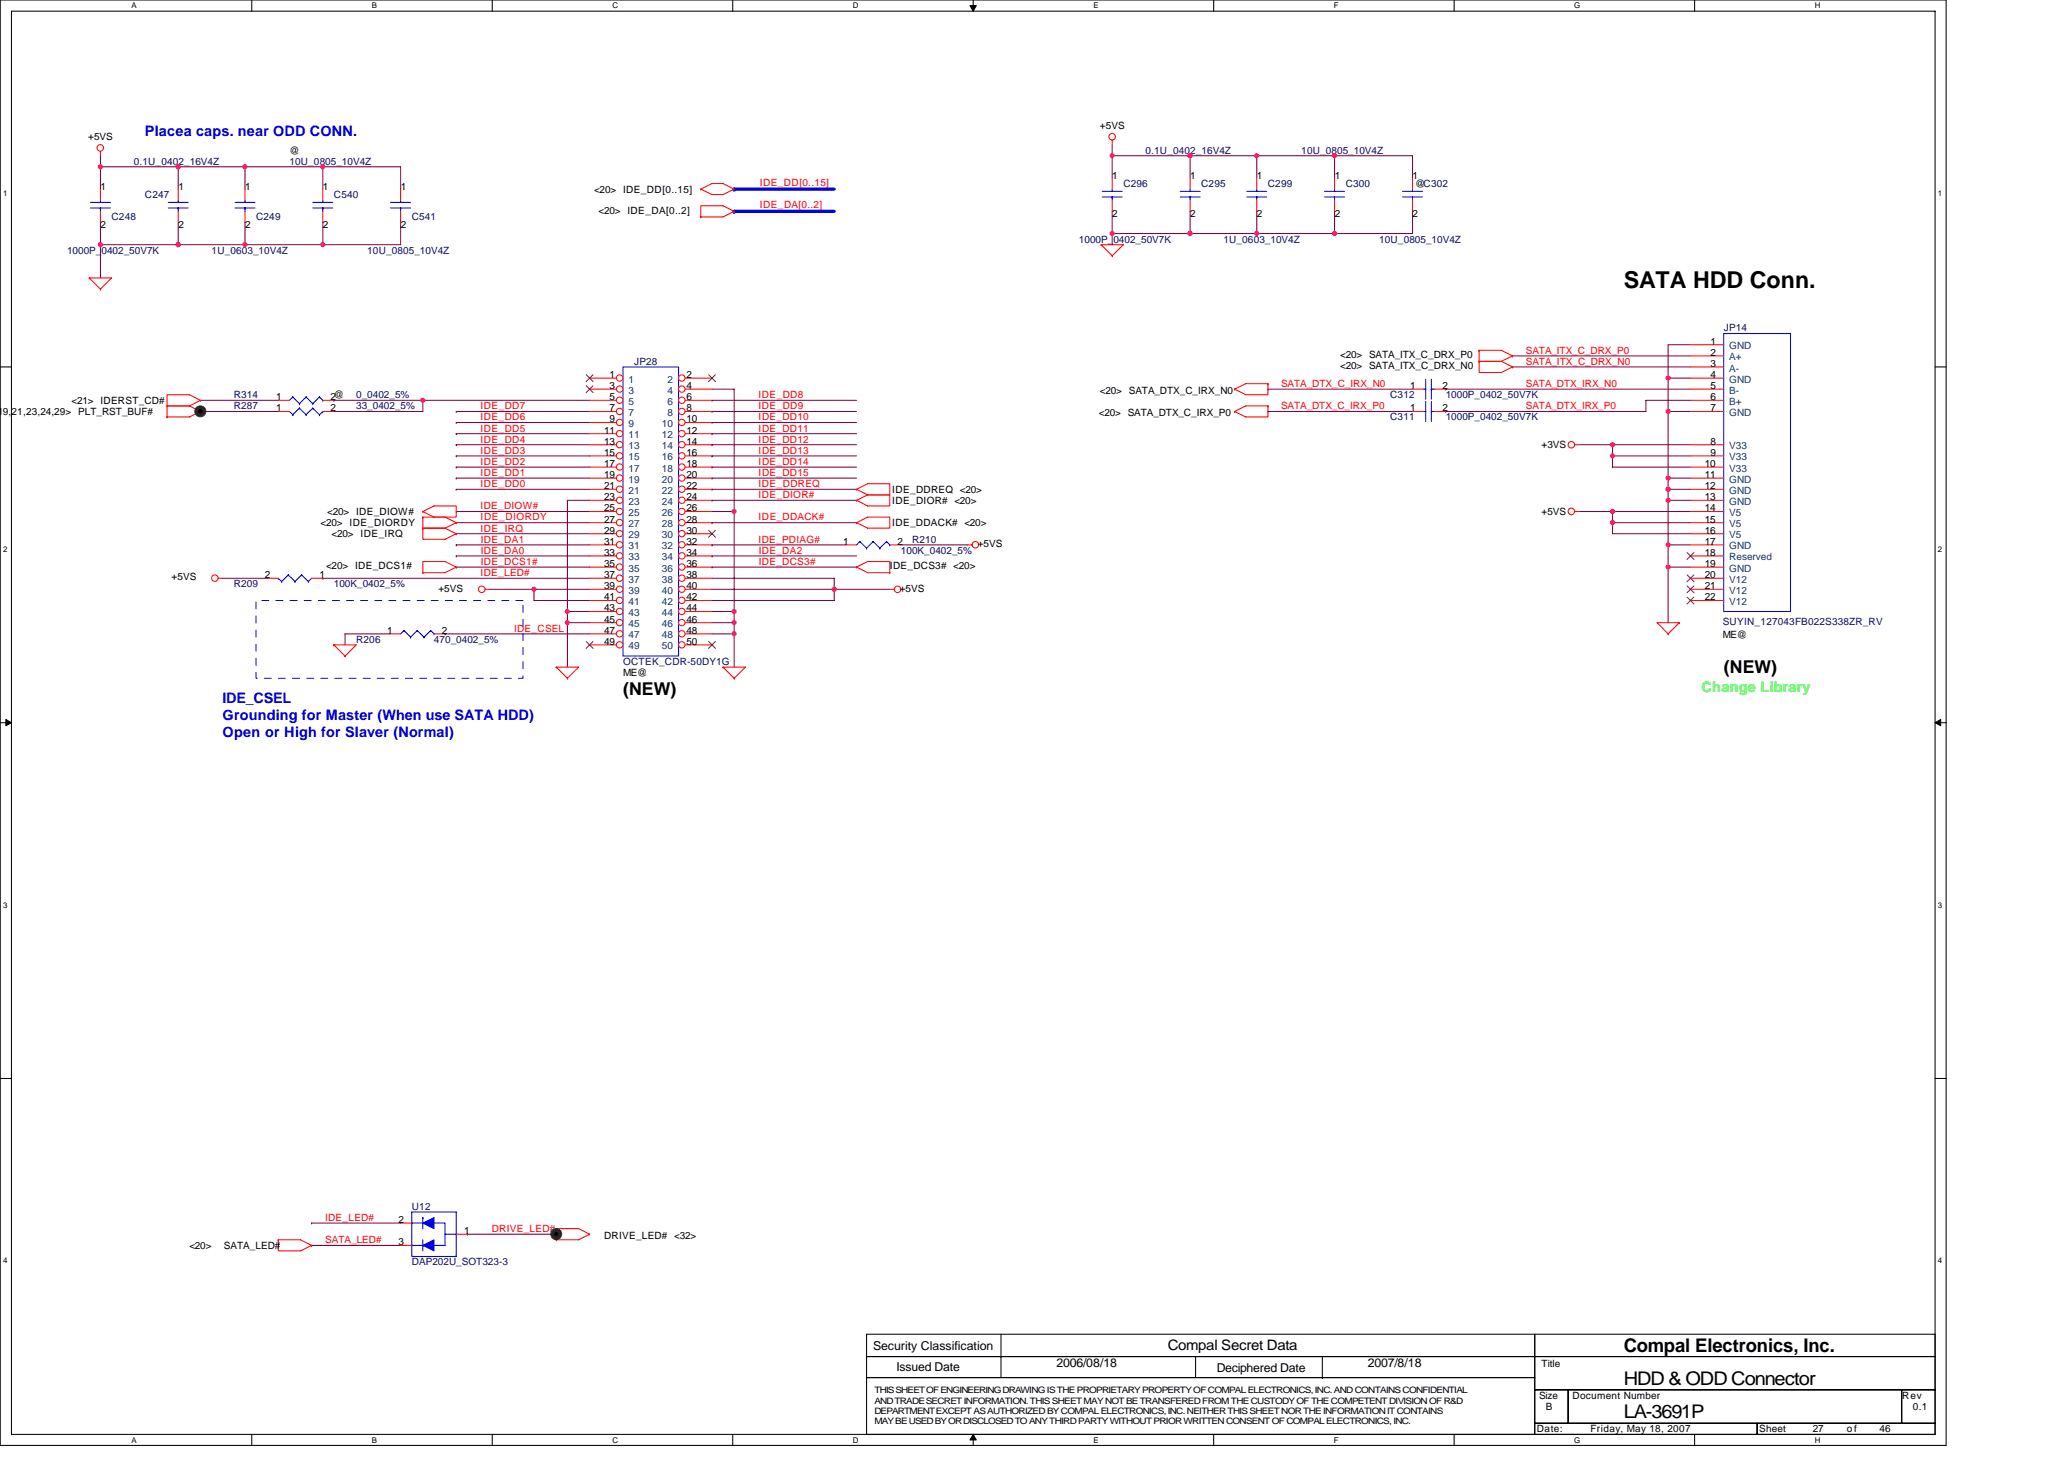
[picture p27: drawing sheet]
<svg xmlns="http://www.w3.org/2000/svg" width="297mm" height="210mm" viewBox="0 0 297 210" stroke-linecap="round" stroke-linejoin="round" font-family="sans-serif">
<defs><g id="words">
<text font-size="3.3" x="233.7" y="41.5">SATA HDD Conn.</text>
<g font-size="2.7">
<text x="233.7" y="194.5">Compal Electronics, Inc.</text>
<text x="233.7" y="199.3">HDD &amp; ODD Connector</text>
<text x="233.7" y="204.1">LA-3691P</text>
</g>
<g font-size="2.5">
<text x="89.7" y="100">(NEW)</text>
<text x="248.1" y="96.8">(NEW)</text>
</g>
<g font-size="2.1" fill="#00f">
<text x="20.8" y="19.5">Placea caps. near ODD CONN.</text>
<text x="32" y="101.2">IDE_CSEL</text>
<text x="32" y="103.6">Grounding for Master (When use SATA HDD)</text>
<text x="32" y="106.1">Open or High for Slaver (Normal)</text>
</g>
<text font-size="2.1" fill="#0f0" x="244.9" y="99.5">Change Library</text>
<text font-size="2.1" x="168.1" y="194.4">Compal Secret Data</text>
<g font-size="1.8">
<text x="125.7" y="194.2">Security Classification</text>
<text x="129" y="197.3">Issued Date</text>
<text x="152.1" y="196.8">2006/08/18</text>
<text x="175.1" y="197.4">Deciphered Date</text>
<text x="196.9" y="196.8">2007/8/18</text>
</g>
<g font-size="1.4">
<text x="12.7" y="20.2">+5VS</text>
<text x="41.7" y="22.1">@</text>
<text x="158.3" y="18.6">+5VS</text>
<text x="14.5" y="27.4">1</text>
<text x="25.7" y="27.4">1</text>
<text x="35.3" y="27.4">1</text>
<text x="46.5" y="27.4">1</text>
<text x="57.7" y="27.4">1</text>
<text x="85.5" y="27.7">&lt;20&gt; IDE_DD[0..15]</text>
<text x="160.1" y="25.8">1</text>
<text x="171.3" y="25.8">1</text>
<text x="180.9" y="25.8">1</text>
<text x="192.1" y="25.8">1</text>
<text x="203.3" y="25.8">1</text>
<text x="203.7" y="26.9">@C302</text>
<text x="14.5" y="32.8">2</text>
<text x="25.7" y="32.8">2</text>
<text x="35.3" y="32.8">2</text>
<text x="46.5" y="32.8">2</text>
<text x="57.7" y="32.8">2</text>
<text x="86.1" y="30.7">&lt;20&gt; IDE_DA[0..2]</text>
<text x="160.1" y="31.2">2</text>
<text x="171.3" y="31.2">2</text>
<text x="180.9" y="31.2">2</text>
<text x="192.1" y="31.2">2</text>
<text x="203.3" y="31.2">2</text>
<text x="192.9" y="51.5">&lt;20&gt; SATA_ITX_C_DRX_P0</text>
<text x="192.9" y="53.1">&lt;20&gt; SATA_ITX_C_DRX_N0</text>
<text x="246.1" y="49.6">1</text>
<text x="246.1" y="51.2">2</text>
<text x="246.1" y="52.8">3</text>
<text x="-.4" y="59.7">1</text>
<text x=".4" y="59.7">9,21,23,24,29&gt; PLT_RST_BUF#</text>
<text x="10.3" y="58.1">&lt;21&gt; IDERST_CD#</text>
<text x="39.7" y="59.2">1</text>
<text x="39.7" y="57.6">1</text>
<text x="47.6" y="59.2">2</text>
<text x="47.6" y="57.6">2@</text>
<text x="87.7" y="54.4">1</text>
<text x="87.7" y="56">3</text>
<text x="87.7" y="57.6">5</text>
<text x="87.7" y="59.2">7</text>
<text x="98.8" y="54.4">2</text>
<text x="98.8" y="56">4</text>
<text x="98.8" y="57.6">6</text>
<text x="98.8" y="59.2">8</text>
<text x="158.2" y="59.9">&lt;20&gt; SATA_DTX_C_IRX_P0</text>
<text x="158.3" y="56.7">&lt;20&gt; SATA_DTX_C_IRX_N0</text>
<text x="202.9" y="56">1</text>
<text x="202.9" y="59.2">1</text>
<text x="207.6" y="56">2</text>
<text x="207.6" y="59.2">2</text>
<text x="246.1" y="54.4">4</text>
<text x="246.1" y="56">5</text>
<text x="246.1" y="57.6">6</text>
<text x="246.1" y="59.2">7</text>
<text x="86.9" y="62.4">11</text>
<text x="86.9" y="64">13</text>
<text x="86.9" y="65.6">15</text>
<text x="87.7" y="60.8">9</text>
<text x="98.8" y="60.8">10</text>
<text x="98.8" y="62.4">12</text>
<text x="98.8" y="64">14</text>
<text x="98.8" y="65.6">16</text>
<text x="221.8" y="64.5">+3VS</text>
<text x="246.1" y="64">8</text>
<text x="246.1" y="65.6">9</text>
<text x="86.9" y="67.2">17</text>
<text x="86.9" y="68.8">19</text>
<text x="86.9" y="70.4">21</text>
<text x="86.9" y="72">23</text>
<text x="98.8" y="67.2">18</text>
<text x="98.8" y="68.8">20</text>
<text x="98.8" y="70.4">22</text>
<text x="98.8" y="72">24</text>
<text x="128.4" y="70.9">IDE_DDREQ &lt;20&gt;</text>
<text x="245.3" y="67.2">10</text>
<text x="245.3" y="68.8">11</text>
<text x="245.3" y="70.4">12</text>
<text x="245.3" y="72">13</text>
<text x="46.1" y="75.7">&lt;20&gt; IDE_DIORDY</text>
<text x="47.1" y="74.1">&lt;20&gt; IDE_DIOW#</text>
<text x="47.7" y="77.3">&lt;20&gt; IDE_IRQ</text>
<text x="86.9" y="73.6">25</text>
<text x="86.9" y="75.2">27</text>
<text x="86.9" y="76.8">29</text>
<text x="98.8" y="73.6">26</text>
<text x="98.8" y="75.2">28</text>
<text x="98.8" y="76.8">30</text>
<text x="128.4" y="75.7">IDE_DDACK# &lt;20&gt;</text>
<text x="128.4" y="72.5">IDE_DIOR# &lt;20&gt;</text>
<text x="221.8" y="74.1">+5VS</text>
<text x="245.3" y="73.6">14</text>
<text x="245.3" y="75.2">15</text>
<text x="245.3" y="76.8">16</text>
<text x="24.7" y="83.5">+5VS</text>
<text x="38.1" y="83.2">2</text>
<text x="46" y="83.2">1</text>
<text x="46.9" y="82">&lt;20&gt; IDE_DCS1#</text>
<text x="86.9" y="78.4">31</text>
<text x="86.9" y="80">33</text>
<text x="86.9" y="81.6">35</text>
<text x="86.9" y="83.2">37</text>
<text x="98.8" y="78.4">32</text>
<text x="98.8" y="80">34</text>
<text x="98.8" y="81.6">36</text>
<text x="98.8" y="83.2">38</text>
<text x="121.3" y="78.4">1</text>
<text x="128.1" y="82">IDE_DCS3# &lt;20&gt;</text>
<text x="129.2" y="78.4">2</text>
<text x="140.7" y="78.7">+5VS</text>
<text x="245.3" y="78.4">17</text>
<text x="245.3" y="80">18</text>
<text x="245.3" y="81.6">19</text>
<text x="245.3" y="83.2">20</text>
<text x="63.1" y="85.2">+5VS</text>
<text x="86.9" y="84.8">39</text>
<text x="86.9" y="86.4">41</text>
<text x="86.9" y="88">43</text>
<text x="86.9" y="89.6">45</text>
<text x="98.8" y="84.8">40</text>
<text x="98.8" y="86.4">42</text>
<text x="98.8" y="88">44</text>
<text x="98.8" y="89.6">46</text>
<text x="129.5" y="85.2">+5VS</text>
<text x="245.3" y="84.8">21</text>
<text x="245.3" y="86.4">22</text>
<text x="55.7" y="91.2">1</text>
<text x="63.6" y="91.2">2</text>
<text x="86.9" y="91.2">47</text>
<text x="86.9" y="92.8">49</text>
<text x="98.8" y="91.2">48</text>
<text x="98.8" y="92.8">50</text>
<text x="247.9" y="91.9">ME@</text>
<text x="89.7" y="97.3">ME@</text>
<text x="27.3" y="179.7">&lt;20&gt;</text>
<text x="32.2" y="179.7">SATA_LED#</text>
<text x="57.3" y="176">2</text>
<text x="57.3" y="179.2">3</text>
<text x="66.8" y="177.6">1</text>
<text x="86.9" y="178.3">DRIVE_LED# &lt;32&gt;</text>
<text x="221.8" y="196.7">Title</text>
<text x="221.5" y="201.3">Size</text>
<text x="222.5" y="202.9">B</text>
<text x="226.3" y="201.3">Document Number</text>
<text x="273.7" y="201.3">Rev</text>
<text x="275.3" y="202.9">0.1</text>
<text x="221.2" y="206.1">Date:</text>
<text x="228.9" y="206.1">Friday, May 18, 2007</text>
<text x="253.2" y="206.1">Sheet</text>
<text x="260.9" y="206.1">27</text>
<text x="265.8" y="206.1">of</text>
<text x="270.5" y="206.1">46</text>
</g>
<g font-size="1.4" fill="#000080">
<text x="19.3" y="23.7">0.1U_0402_16V4Z</text>
<text x="41.7" y="23.7">10U_0805_10V4Z</text>
<text x="164.9" y="22.1">0.1U_0402_16V4Z</text>
<text x="187.3" y="22.1">10U_0805_10V4Z</text>
<text x="20.8" y="28.5">C247</text>
<text x="48" y="28.5">C540</text>
<text x="161.7" y="26.9">C296</text>
<text x="172.9" y="26.9">C295</text>
<text x="182.5" y="26.9">C299</text>
<text x="193.7" y="26.9">C300</text>
<text x="16" y="31.7">C248</text>
<text x="36.8" y="31.7">C249</text>
<text x="59.3" y="31.7">C541</text>
<text x="155.3" y="34.9">1000P_0402_50V7K</text>
<text x="176.1" y="34.9">1U_0603_10V4Z</text>
<text x="198.5" y="34.9">10U_0805_10V4Z</text>
<text x="9.6" y="36.5">1000P_0402_50V7K</text>
<text x="30.5" y="36.5">1U_0603_10V4Z</text>
<text x="52.8" y="36.5">10U_0805_10V4Z</text>
<text x="248.1" y="47.7">JP14</text>
<text x="91.3" y="52.5">JP28</text>
<text x="33.7" y="58.9">R287</text>
<text x="33.7" y="57.3">R314</text>
<text x="51.3" y="58.9">33_0402_5%</text>
<text x="51.3" y="57.3">0_0402_5%</text>
<text x="200.1" y="57.3">C312</text>
<text x="208.1" y="57.3">1000P_0402_50V7K</text>
<text x="200.1" y="60.5">C311</text>
<text x="208.1" y="60.5">1000P_0402_50V7K</text>
<text x="129.7" y="79.7">100K_0402_5%</text>
<text x="131.3" y="78.1">R210</text>
<text x="33.7" y="84.5">R209</text>
<text x="48" y="84.5">100K_0402_5%</text>
<text x="247.9" y="90">SUYIN_127043FB022S338ZR_RV</text>
<text x="51.3" y="92.5">R206</text>
<text x="62.5" y="92.5">470_0402_5%</text>
<text x="89.7" y="95.7">OCTEK_CDR-50DY1G</text>
<text x="59.3" y="174.1">U12</text>
<text x="59.3" y="182.1">DAP202U_SOT323-3</text>
</g>
<g font-size="1.4" fill="#f00">
<text x="109.3" y="26.7">IDE_DD[0..15]</text>
<text x="109.3" y="29.9">IDE_DA[0..2]</text>
<text x="219.6" y="50.9">SATA_ITX_C_DRX_P0</text>
<text x="219.6" y="52.5">SATA_ITX_C_DRX_N0</text>
<text x="69.2" y="58.9">IDE_DD7</text>
<text x="109.2" y="57.3">IDE_DD8</text>
<text x="109.2" y="58.9">IDE_DD9</text>
<text x="184.4" y="55.7">SATA_DTX_C_IRX_N0</text>
<text x="184.4" y="58.9">SATA_DTX_C_IRX_P0</text>
<text x="219.6" y="55.7">SATA_DTX_IRX_N0</text>
<text x="219.6" y="58.9">SATA_DTX_IRX_P0</text>
<text x="69.2" y="65.3">IDE_DD3</text>
<text x="69.2" y="62.1">IDE_DD5</text>
<text x="69.2" y="63.7">IDE_DD4</text>
<text x="69.2" y="60.5">IDE_DD6</text>
<text x="109.2" y="65.3">IDE_DD13</text>
<text x="109.2" y="63.7">IDE_DD12</text>
<text x="109.2" y="62.1">IDE_DD11</text>
<text x="109.2" y="60.5">IDE_DD10</text>
<text x="69.2" y="70.1">IDE_DD0</text>
<text x="69.2" y="68.5">IDE_DD1</text>
<text x="69.2" y="66.9">IDE_DD2</text>
<text x="109.2" y="66.9">IDE_DD14</text>
<text x="109.2" y="71.7">IDE_DIOR#</text>
<text x="109.2" y="68.5">IDE_DD15</text>
<text x="109.2" y="70.1">IDE_DDREQ</text>
<text x="69.2" y="74.9">IDE_DIORDY</text>
<text x="69.2" y="76.5">IDE_IRQ</text>
<text x="69.2" y="73.3">IDE_DIOW#</text>
<text x="109.2" y="74.9">IDE_DDACK#</text>
<text x="69.2" y="82.9">IDE_LED#</text>
<text x="69.2" y="78.1">IDE_DA1</text>
<text x="69.2" y="79.7">IDE_DA0</text>
<text x="69.2" y="81.3">IDE_DCS1#</text>
<text x="109.2" y="78.1">IDE_PDIAG#</text>
<text x="109.2" y="79.7">IDE_DA2</text>
<text x="109.2" y="81.3">IDE_DCS3#</text>
<text x="74" y="90.9">IDE_CSEL</text>
<text x="46.8" y="178.9">SATA_LED#</text>
<text x="46.8" y="175.7">IDE_LED#</text>
<text x="70.8" y="177.3">DRIVE_LED#</text>
</g>
<g font-size="1.4" fill="#004080">
<text x="248.9" y="50.3">GND</text>
<text x="248.9" y="51.9">A+</text>
<text x="248.9" y="53.5">A-</text>
<text x="90.5" y="55.1">1</text>
<text x="90.5" y="56.7">3</text>
<text x="90.5" y="58.3">5</text>
<text x="90.5" y="59.9">7</text>
<text x="96.1" y="55.1">2</text>
<text x="96.1" y="56.7">4</text>
<text x="96.1" y="58.3">6</text>
<text x="96.1" y="59.9">8</text>
<text x="248.9" y="55.1">GND</text>
<text x="248.9" y="56.7">B-</text>
<text x="248.9" y="58.3">B+</text>
<text x="248.9" y="59.9">GND</text>
<text x="90.5" y="61.5">9</text>
<text x="90.5" y="63.1">11</text>
<text x="90.5" y="64.7">13</text>
<text x="95.2" y="61.5">10</text>
<text x="95.2" y="63.1">12</text>
<text x="95.2" y="64.7">14</text>
<text x="248.9" y="64.7">V33</text>
<text x="90.5" y="66.3">15</text>
<text x="90.5" y="67.9">17</text>
<text x="90.5" y="69.5">19</text>
<text x="90.5" y="71.1">21</text>
<text x="95.2" y="66.3">16</text>
<text x="95.2" y="67.9">18</text>
<text x="95.2" y="69.5">20</text>
<text x="95.2" y="71.1">22</text>
<text x="248.9" y="66.3">V33</text>
<text x="248.9" y="67.9">V33</text>
<text x="248.9" y="69.5">GND</text>
<text x="248.9" y="71.1">GND</text>
<text x="90.5" y="72.7">23</text>
<text x="90.5" y="74.3">25</text>
<text x="90.5" y="75.9">27</text>
<text x="90.5" y="77.5">29</text>
<text x="95.2" y="72.7">24</text>
<text x="95.2" y="74.3">26</text>
<text x="95.2" y="75.9">28</text>
<text x="95.2" y="77.5">30</text>
<text x="248.9" y="72.7">GND</text>
<text x="248.9" y="74.3">V5</text>
<text x="248.9" y="75.9">V5</text>
<text x="248.9" y="77.5">V5</text>
<text x="90.5" y="79.1">31</text>
<text x="90.5" y="80.7">33</text>
<text x="90.5" y="82.3">35</text>
<text x="90.5" y="83.9">37</text>
<text x="95.2" y="79.1">32</text>
<text x="95.2" y="80.7">34</text>
<text x="95.2" y="82.3">36</text>
<text x="95.2" y="83.9">38</text>
<text x="248.9" y="79.1">GND</text>
<text x="248.9" y="80.7">Reserved</text>
<text x="248.9" y="82.3">GND</text>
<text x="248.9" y="83.9">V12</text>
<text x="90.5" y="85.5">39</text>
<text x="90.5" y="87.1">41</text>
<text x="90.5" y="88.7">43</text>
<text x="95.2" y="85.5">40</text>
<text x="95.2" y="87.1">42</text>
<text x="95.2" y="88.7">44</text>
<text x="248.9" y="85.5">V12</text>
<text x="248.9" y="87.1">V12</text>
<text x="90.5" y="90.3">45</text>
<text x="90.5" y="91.9">47</text>
<text x="90.5" y="93.5">49</text>
<text x="95.2" y="90.3">46</text>
<text x="95.2" y="91.9">48</text>
<text x="95.2" y="93.5">50</text>
</g>
<g font-size="1.3">
<text x="125.8" y="200.5">THIS SHEET OF ENGINEERING DRAWING IS THE PROPRIETARY PROPERTY OF COMPAL ELECTRONICS, INC. AND CONTAINS CONFIDENTIAL</text>
<text x="125.8" y="202">AND TRADE SECRET INFORMATION. THIS SHEET MAY NOT BE TRANSFERED FROM THE CUSTODY OF THE COMPETENT DIVISION OF R&amp;D</text>
<text x="125.8" y="203.5">DEPARTMENT EXCEPT AS AUTHORIZED BY COMPAL ELECTRONICS, INC. NEITHER THIS SHEET NOR THE INFORMATION IT CONTAINS</text>
<text x="125.8" y="204.9">MAY BE USED BY OR DISCLOSED TO ANY THIRD PARTY WITHOUT PRIOR WRITTEN CONSENT OF COMPAL ELECTRONICS, INC.</text>
</g>
<g font-size="1.1">
<text x="18.9" y="1.2">A</text>
<text x="53.5" y="1.2">B</text>
<text x="88.1" y="1.2">C</text>
<text x="122.7" y="1.2">D</text>
<text x="157.3" y="1.2">E</text>
<text x="192" y="1.2">F</text>
<text x="226.6" y="1.2">G</text>
<text x="261.2" y="1.2">H</text>
<text x=".4" y="28.2">1</text>
<text x="278.9" y="28.2">1</text>
<text x=".4" y="79.4">2</text>
<text x="278.9" y="79.4">2</text>
<text x=".4" y="130.6">3</text>
<text x="278.9" y="130.6">3</text>
<text x=".4" y="181.8">4</text>
<text x="278.9" y="181.8">4</text>
<text x="18.9" y="207.6">A</text>
<text x="53.5" y="207.6">B</text>
<text x="88.1" y="207.6">C</text>
<text x="122.7" y="207.6">D</text>
<text x="157.3" y="207.6">E</text>
<text x="192" y="207.6">F</text>
<text x="226.6" y="207.6">G</text>
<text x="261.2" y="207.6">H</text>
</g>
</g></defs>
<path d="M0 0h280.1v208h-280.1zM1.6 1.6h276.9v204.8h-276.9z" fill="none" stroke="#000" stroke-width=".15"/>
<g fill="#fff">
<path d="M18.9 .2h.8v1.2h-.8z"/>
<path d="M18.9 206.6h.8v1.3h-.8z"/>
</g>
<path d="M36.2 0v1.6M36.2 206.4v1.6" fill="none" stroke="#000" stroke-width=".15"/>
<g fill="#fff">
<path d="M53.5 .2h.8v1.2h-.8z"/>
<path d="M53.5 206.6h.8v1.3h-.8z"/>
</g>
<path d="M70.8 0v1.6M70.8 206.4v1.6" fill="none" stroke="#000" stroke-width=".15"/>
<g fill="#fff">
<path d="M88.1 .2h.8v1.2h-.8z"/>
<path d="M88.1 206.6h.8v1.3h-.8z"/>
</g>
<path d="M105.4 0v1.6M105.4 206.4v1.6" fill="none" stroke="#000" stroke-width=".15"/>
<g fill="#fff">
<path d="M122.7 .2h.8v1.2h-.8z"/>
<path d="M122.7 206.6h.8v1.3h-.8z"/>
</g>
<path d="M140.1 0v1.6M140.1 206.4v1.6" fill="none" stroke="#000" stroke-width=".15"/>
<path d="M139.6 .8h.9l-.4 .8zM140.1 206.4l.4 .8h-.9z" fill="#000" stroke="#000" stroke-width=".14"/>
<g fill="#fff">
<path d="M157.3 .2h.8v1.2h-.8z"/>
<path d="M157.3 206.6h.8v1.3h-.8z"/>
</g>
<path d="M174.7 0v1.6M174.7 206.4v1.6" fill="none" stroke="#000" stroke-width=".15"/>
<g fill="#fff">
<path d="M192 .2h.6v1.2h-.6z"/>
<path d="M192 206.6h.6v1.3h-.6z"/>
</g>
<path d="M209.3 0v1.6M209.3 206.4v1.6" fill="none" stroke="#000" stroke-width=".15"/>
<g fill="#fff">
<path d="M226.6 .2h.8v1.2h-.8z"/>
<path d="M226.6 206.6h.8v1.3h-.8z"/>
</g>
<path d="M243.9 0v1.6M243.9 206.4v1.6" fill="none" stroke="#000" stroke-width=".15"/>
<g fill="#fff">
<path d="M261.2 .2h.8v1.2h-.8z"/>
<path d="M261.2 206.6h.8v1.3h-.8z"/>
<path d="M.4 27.2h.7v1.3h-.7z"/>
<path d="M278.9 27.2h.6v1.3h-.6z"/>
<path d="M.4 78.4h.7v1.3h-.7z"/>
<path d="M278.9 78.4h.6v1.3h-.6z"/>
</g>
<path d="M0 52.8h1.6M278.5 52.8h1.6" fill="none" stroke="#000" stroke-width=".15"/>
<g fill="#fff">
<path d="M.4 129.6h.7v1.3h-.7z"/>
<path d="M278.9 129.6h.6v1.3h-.6z"/>
</g>
<path d="M0 104h1.6M278.5 104h1.6" fill="none" stroke="#000" stroke-width=".15"/>
<path d="M.8 103.5l.8 .5-.8 .5zM278.5 104l.8-.5v1z" fill="#000" stroke="#000" stroke-width=".14"/>
<g fill="#fff">
<path d="M.4 180.8h.7v1.3h-.7z"/>
<path d="M278.9 180.8h.6v1.3h-.6z"/>
</g>
<g fill="none" stroke="#000" stroke-width=".15">
<path d="M0 155.2h1.6M278.5 155.2h1.6M124.7 192h96.2v3.2h-96.2zM124.7 195.2h96.2v3.1h-96.2zM124.7 198.3h96.2v8.1h-96.2zM144.1 195.2h.1M144.1 195.2v3.1M144.1 192v3.2M172.1 195.2v3.1M190.3 198.3h.1M190.3 195.2v3.1M220.9 192h57.6v3.2h-57.6z"/>
<path d="M220.9 195.2h57.6v4.8h-57.6zM220.9 204.8h32v1.6h-32zM220.9 200h4.8v4.8h-4.8zM225.7 200h48v4.8h-48zM252.9 204.8h25.6v1.6h-25.6zM273.7 200h4.8v4.8h-4.8z"/>
</g>
<path d="M105.7 27.2h.1M105.7 30.4h.1M105.7 27.2h14.4M105.7 30.4h14.4" fill="none" stroke="#00f" stroke-width=".47"/>
<g fill="none" stroke="#800040" stroke-width=".15">
<path d="M14.5 24h11.2M14.5 35.2h11.2M14.5 24v3.2M14.5 35.2v4.8M14.5 22.4v1.6M14.5 32v3.2M25.7 35.2h9.6M25.7 24v3.2M25.7 24h9.6M25.7 32v3.2M35.3 32v3.2M35.3 24h11.2"/>
<path d="M35.3 35.2h11.2M35.3 24v3.2M46.5 24v3.2M46.5 24h11.2v3.2M46.5 32v3.2M57.7 32v3.2h-11.2M160.1 30.4v3.2M160.1 20.8v1.6M160.1 22.4h11.2M160.1 33.6h11.2M160.1 22.4v3.2M160.1 33.6v1.6"/>
<path d="M171.3 22.4v3.2M171.3 30.4v3.2M171.3 33.6h9.6M171.3 22.4h9.6M180.9 33.6h11.2M180.9 22.4h11.2M180.9 22.4v3.2M180.9 30.4v3.2M192.1 30.4v3.2M192.1 22.4h11.2v3.2M192.1 22.4v3.2M203.3 30.4v3.2h-11.2"/>
<path d="M28.8 57.6h11.2M28.8 59.2h11.2M48 57.6h36.9M48 57.6h.1M60.9 57.6v1.6h-12.9M65.7 59.2h.1M65.7 59.2h19.2M102.5 57.6h.1M102.5 59.2h.1M102.5 56h3.2v17.6M102.5 59.2h20.8M102.5 57.6h20.8"/>
<path d="M182.5 56h.1M182.5 59.2h.1M182.5 59.2h20.8M182.5 56h20.8M208.1 56h.1M208.1 59.2h.1M208.1 56h35.2M217.7 51.2h.1M217.7 52.8h.1M217.7 51.2h25.6M217.7 52.8h25.6M240.1 54.4h3.2"/>
<path d="M240.1 54.4v4.8M240.1 59.2h3.2M240.1 59.2v9.6M243.3 49.6h-3.2v4.8M243.3 57.6h-6.4v1.6h-28.8M65.7 78.4h.1M65.7 75.2h.1M65.7 76.8h.1M65.7 65.6h.1M65.7 73.6h.1M65.7 70.4h.1M65.7 62.4h.1"/>
<path d="M65.7 64h.1M65.7 68.8h.1M65.7 67.2h.1M65.7 60.8h.1M65.7 78.4h19.2M65.7 75.2h19.2M65.7 76.8h19.2M65.7 67.2h19.2M65.7 65.6h19.2M65.7 73.6h19.2M65.7 70.4h19.2M65.7 62.4h19.2"/>
<path d="M65.7 64h19.2M65.7 68.8h19.2M65.7 60.8h19.2M84.9 72h-3.2v16M102.5 67.2h.1M102.5 65.6h.1M102.5 72h.1M102.5 78.4h.1M102.5 75.2h.1M102.5 68.8h.1M102.5 64h.1M102.5 62.4h.1"/>
<path d="M102.5 60.8h.1M102.5 73.6h3.2M102.5 70.4h.1M102.5 78.4h19.2M102.5 75.2h20.8M102.5 67.2h20.8M102.5 65.6h20.8M102.5 70.4h20.8M102.5 62.4h20.8M102.5 64h20.8M102.5 68.8h20.8M102.5 72h20.8"/>
<path d="M102.5 60.8h20.8M105.7 73.6v14.4M129.7 78.4h9.6M227.3 64h4.8M227.3 73.6h4.8M232.1 75.2v1.6h11.2M232.1 65.6v1.6h11.2M232.1 65.6h11.2M232.1 73.6h11.2M232.1 64v1.6M232.1 64h11.2M232.1 73.6v1.6h11.2"/>
<path d="M240.1 72h3.2M240.1 70.4v1.6M240.1 68.8v1.6M240.1 68.8h3.2M240.1 70.4h3.2M240.1 72v6.4h3.2M240.1 78.4v3.2M32 83.2h6.5M46.5 83.2h.1M46.5 83.2h38.4M56 91.2h-6.3v1.6M64 91.2h.1"/>
<path d="M64 91.2h20.9M65.7 80h.1M65.7 81.6h.1M65.7 80h19.2M65.7 81.6h19.2M70.5 84.8h6.4M76.9 84.8h8M76.9 84.8v1.6h8M81.7 89.6h3.2M81.7 88h3.2M81.7 89.6v6.4M81.7 88v1.6"/>
<path d="M102.5 80h.1M102.5 88h3.2M102.5 81.6h.1M102.5 84.8h17.6M102.5 83.2h17.6v1.6M102.5 89.6h3.2M102.5 91.2h3.2M102.5 80h20.8M102.5 81.6h20.8M105.7 89.6v1.6M105.7 91.2v4.8M105.7 88v1.6"/>
<path d="M120.1 84.8v1.6h-17.6M120.1 84.8h8M240.1 81.6v8M240.1 81.6h3.2M44.8 179.2h.1M44.8 176h.1M44.8 179.2h12.9M44.8 176h12.9M67.3 177.6h.1M67.3 177.6h12.7"/>
</g>
<g fill="none" stroke="#f00" stroke-width=".15">
<path d="M14.5 21.8v.6M46.5 27.2v1.6M46.5 30.4v1.6M100.9 27.2l1.6-.8h1.6l1.6 .8M100.9 27.2l1.6 .8h1.6l1.6-.8M100.9 27.2h.1M100.9 31.2h.1M105.7 27.2h.1M105.7 30.4l-1.6 .8h-3.2M105.7 30.4h.1M105.7 30.4l-1.6-.8h-3.2v1.6M158.5 35.2h3.2l-1.6 1.6"/>
<path d="M158.5 35.2h.1M158.5 35.2l1.6 1.6M160.1 36.8h.1M160.1 20.2v.6M171.3 25.6v1.6M171.3 28.8v1.6M180.9 25.6v1.6M180.9 28.8v1.6M192.1 25.6v1.6M192.1 28.8v1.6M203.3 25.6v1.6M203.3 28.8v1.6"/>
<path d="M12.8 40h3.2l-1.5 1.6M12.8 40h.1M12.8 40l1.7 1.6M14.5 41.6h.1M24 58.4h3.3M24 58.4h.1M27.3 58.4h-3.3v1.6M27.3 58.4l1.5 .8M28.8 57.6h.1M28.8 57.6l-1.5-.8h-3.3v1.6M28.8 59.2l-1.5 .8h-3.3M28.8 59.2h.1"/>
<path d="M28.8 57.6l-1.5 .8M40 59.2h1.7M46.5 59.2h1.5M177.7 59.2h.1M177.7 56h.1M182.5 58.4h-3.2l-1.6 .8M182.5 58.4v1.6h-3.2l-1.6-.8M182.5 58.4h.1M182.5 55.2h-3.2l-1.6 .8M182.5 55.2v1.6h-3.2l-1.6-.8M182.5 55.2h.1M212.9 50.4h3.2l1.6 .8"/>
<path d="M212.9 50.4v1.6h3.2M212.9 50.4h.1M212.9 52h3.2M212.9 52v1.6h3.2l1.6-.8M212.9 52h.1M216.1 52l1.6 .8M217.7 51.2h.1M217.7 52.8h.1M217.7 51.2l-1.6 .8M24 60h.1M60.9 73.6l1.6-.8h3.2v1.6h-3.2zM60.9 73.6h.1"/>
<path d="M60.9 76h3.1M60.9 76v1.6h3.1l1.7-.8M60.9 76h.1M60.9 74.4h3.1l1.7 .8M60.9 74.4v1.6h3.1M60.9 74.4h.1M64 76l1.7 .8M65.7 76.8h.1M65.7 75.2h.1M65.7 75.2l-1.7 .8M121.7 78.4h1.6M123.3 75.2l1.6-.8h3.2v1.6h-3.2z"/>
<path d="M123.3 75.2h.1M123.3 70.4l1.6-.8h3.2v1.6h-3.2M123.3 70.4h.1M123.3 72h.1M123.3 70.4l1.6 .8M124.9 71.2h3.2v1.6h-3.2l-1.6-.8M124.9 71.2l-1.6 .8M128.1 78.4h1.6M139.3 78.4h.6M226.6 64h.7M226.6 73.6h.7M31.4 83.2h.6"/>
<path d="M48 92.8h3.3l-1.6 1.6M48 92.8h.1M48 92.8l1.7 1.6M49.7 94.4h.1M56 91.2h1.7M60.9 82.4h.1M62.5 91.2h1.5M65.7 81.6l-1.7 .8h-3.1M65.7 81.6h.1M65.7 81.6l-1.7-.8h-3.1v1.6M69.8 84.8h.7M80 96h3.3l-1.6 1.6"/>
<path d="M80 96h.1M80 96l1.7 1.6M81.7 97.6h.1M104.1 96h3.2l-1.6 1.6M104.1 96h.1M104.1 96l1.6 1.6M105.7 97.6h.1M123.3 81.6l1.6 .8h3.2M123.3 81.6h.1M123.3 81.6l1.6-.8h3.2v1.6M128.1 82.4h.1M128.1 84.8h.6"/>
<path d="M240.1 91.2h.1M241.7 89.6h-3.2l1.6 1.6M241.7 89.6h.1M241.7 89.6l-1.6 1.6M40 178.4h3.3l1.5 .8M40 178.4v1.6h3.3l1.5-.8M40 178.4h.1M44.8 179.2h.1M80 178.4h.1M84.9 177.6l-1.6 .8h-3.3M84.9 177.6h.1M84.9 177.6l-1.6-.8h-3.3v1.6"/>
<circle cx="160.1" cy="19.7" r=".47"/>
<circle cx="14.4" cy="21.3" r=".47"/>
<circle cx="140.4" cy="78.4" r=".47"/>
<circle cx="226.1" cy="73.6" r=".47"/>
<circle cx="226.1" cy="64" r=".47"/>
<circle cx="30.9" cy="83.2" r=".47"/>
<circle cx="69.3" cy="84.8" r=".47"/>
<circle cx="129.2" cy="84.8" r=".47"/>
</g>
<g fill="#008000" stroke="#008000" stroke-width=".15">
<circle cx="80" cy="177.6" r=".79"/>
<circle cx="28.8" cy="59.2" r=".79"/>
</g>
<g fill="#000" stroke="#008000" stroke-width=".15">
<circle cx="28.8" cy="59.2" r=".41"/>
<circle cx="80" cy="177.6" r=".39"/>
</g>
<path d="M36.8 86.4h38.5v11.2h-38.5z" fill="none" stroke="#00f" stroke-width=".14" stroke-dasharray="1 1 1 1 1 1 1 1"/>
<g fill="none" stroke="#00f" stroke-width=".15">
<path d="M45 29.9h2.9M45 29.1h2.9M46.5 28.8v.3M46.5 29.9h.1M46.5 29.9v.5M169.8 28.3h2.9M169.8 27.5h2.9M171.3 27.2v.3M171.3 28.3h.1M171.3 28.3v.5M179.4 28.3h2.9M179.4 27.5h2.9"/>
<path d="M180.9 27.2v.3M180.9 28.3h.1M180.9 28.3v.5M190.6 28.3h2.9M190.6 27.5h2.9M192.1 27.2v.3M192.1 28.3h.1M192.1 28.3v.5M201.8 28.3h2.9M201.8 27.5h2.9M203.3 27.2v.3M203.3 28.3h.1"/>
<path d="M203.3 28.3v.5M41.7 59.2l.4 .5M42.1 59.7h.1M43.1 58.7h.1M43.1 58.7l-1 1M43.1 58.7l.9 1M44 59.7h.1M45 58.7h.1M45 58.7l-1 1M45 58.7l1 1M46 59.7h.1M46.5 59.2h.1"/>
<path d="M46.5 59.2l-.5 .5M89.7 52.8h8v41.6h-8zM123.7 77.9h.1M123.7 77.9l-.4 .5M123.7 77.9l1 1M124.7 78.9h.1M125.7 77.9h.1M125.7 77.9l-1 1M125.7 77.9l.9 1M126.6 78.9h.1M127.6 77.9h.1M127.6 77.9l-1 1"/>
<path d="M127.6 77.9l.5 .5M128.1 78.4h.1M58.1 90.7h.1M58.1 90.7l-.4 .5M58.1 90.7l1 1M59.1 91.7h.1M60 90.7h.1M60 90.7l-.9 1M60 90.7l1 1M61 91.7h.1M62 90.7h.1M62 90.7l-1 1"/>
<path d="M62 90.7l.5 .5M62.5 91.2h.1"/>
</g>
<circle cx="89.2" cy="54.4" r=".46" fill="#fff" stroke="#f00" stroke-width=".15"/>
<path d="M84.9 54.4h3.8" fill="none" stroke="#f00" stroke-width=".15"/>
<path d="M84.4 53.9l1 1M85.3 53.9l-1 1" fill="none" stroke="#804000" stroke-width=".14"/>
<circle cx="98.1" cy="54.4" r=".46" fill="#fff" stroke="#f00" stroke-width=".15"/>
<path d="M98.6 54.4h3.9" fill="none" stroke="#f00" stroke-width=".15"/>
<path d="M102 53.9l1 1M103 53.9l-1 1" fill="none" stroke="#804000" stroke-width=".14"/>
<circle cx="89.2" cy="56" r=".46" fill="#fff" stroke="#f00" stroke-width=".15"/>
<path d="M84.9 56h3.8" fill="none" stroke="#f00" stroke-width=".15"/>
<path d="M84.4 55.5l1 1M85.3 55.5l-1 1" fill="none" stroke="#804000" stroke-width=".14"/>
<circle cx="98.1" cy="56" r=".46" fill="#fff" stroke="#f00" stroke-width=".15"/>
<path d="M98.6 56h3.9" fill="none" stroke="#f00" stroke-width=".15"/>
<circle cx="89.2" cy="57.6" r=".46" fill="#fff" stroke="#f00" stroke-width=".15"/>
<path d="M84.9 57.6h3.8" fill="none" stroke="#f00" stroke-width=".15"/>
<circle cx="98.1" cy="57.6" r=".46" fill="#fff" stroke="#f00" stroke-width=".15"/>
<path d="M98.6 57.6h3.9" fill="none" stroke="#f00" stroke-width=".15"/>
<circle cx="89.2" cy="59.2" r=".46" fill="#fff" stroke="#f00" stroke-width=".15"/>
<path d="M84.9 59.2h3.8" fill="none" stroke="#f00" stroke-width=".15"/>
<circle cx="98.1" cy="59.2" r=".46" fill="#fff" stroke="#f00" stroke-width=".15"/>
<path d="M98.6 59.2h3.9" fill="none" stroke="#f00" stroke-width=".15"/>
<circle cx="89.2" cy="60.8" r=".46" fill="#fff" stroke="#f00" stroke-width=".15"/>
<path d="M84.9 60.8h3.8" fill="none" stroke="#f00" stroke-width=".15"/>
<circle cx="98.1" cy="60.8" r=".46" fill="#fff" stroke="#f00" stroke-width=".15"/>
<path d="M98.6 60.8h3.9" fill="none" stroke="#f00" stroke-width=".15"/>
<circle cx="89.2" cy="62.4" r=".46" fill="#fff" stroke="#f00" stroke-width=".15"/>
<path d="M84.9 62.4h3.8" fill="none" stroke="#f00" stroke-width=".15"/>
<circle cx="98.1" cy="62.4" r=".46" fill="#fff" stroke="#f00" stroke-width=".15"/>
<path d="M98.6 62.4h3.9" fill="none" stroke="#f00" stroke-width=".15"/>
<circle cx="89.2" cy="64" r=".46" fill="#fff" stroke="#f00" stroke-width=".15"/>
<path d="M84.9 64h3.8" fill="none" stroke="#f00" stroke-width=".15"/>
<circle cx="98.1" cy="64" r=".46" fill="#fff" stroke="#f00" stroke-width=".15"/>
<path d="M98.6 64h3.9" fill="none" stroke="#f00" stroke-width=".15"/>
<circle cx="89.2" cy="65.6" r=".46" fill="#fff" stroke="#f00" stroke-width=".15"/>
<path d="M84.9 65.6h3.8" fill="none" stroke="#f00" stroke-width=".15"/>
<circle cx="98.1" cy="65.6" r=".46" fill="#fff" stroke="#f00" stroke-width=".15"/>
<path d="M98.6 65.6h3.9" fill="none" stroke="#f00" stroke-width=".15"/>
<circle cx="89.2" cy="67.2" r=".46" fill="#fff" stroke="#f00" stroke-width=".15"/>
<path d="M84.9 67.2h3.8" fill="none" stroke="#f00" stroke-width=".15"/>
<circle cx="98.1" cy="67.2" r=".46" fill="#fff" stroke="#f00" stroke-width=".15"/>
<path d="M98.6 67.2h3.9" fill="none" stroke="#f00" stroke-width=".15"/>
<circle cx="89.2" cy="68.8" r=".46" fill="#fff" stroke="#f00" stroke-width=".15"/>
<path d="M84.9 68.8h3.8" fill="none" stroke="#f00" stroke-width=".15"/>
<circle cx="98.1" cy="68.8" r=".46" fill="#fff" stroke="#f00" stroke-width=".15"/>
<path d="M98.6 68.8h3.9" fill="none" stroke="#f00" stroke-width=".15"/>
<circle cx="89.2" cy="70.4" r=".46" fill="#fff" stroke="#f00" stroke-width=".15"/>
<path d="M84.9 70.4h3.8" fill="none" stroke="#f00" stroke-width=".15"/>
<circle cx="98.1" cy="70.4" r=".46" fill="#fff" stroke="#f00" stroke-width=".15"/>
<path d="M98.6 70.4h3.9" fill="none" stroke="#f00" stroke-width=".15"/>
<circle cx="89.2" cy="72" r=".46" fill="#fff" stroke="#f00" stroke-width=".15"/>
<path d="M84.9 72h3.8" fill="none" stroke="#f00" stroke-width=".15"/>
<circle cx="98.1" cy="72" r=".46" fill="#fff" stroke="#f00" stroke-width=".15"/>
<path d="M98.6 72h3.9" fill="none" stroke="#f00" stroke-width=".15"/>
<circle cx="89.2" cy="73.6" r=".46" fill="#fff" stroke="#f00" stroke-width=".15"/>
<path d="M84.9 73.6h3.8" fill="none" stroke="#f00" stroke-width=".15"/>
<circle cx="98.1" cy="73.6" r=".46" fill="#fff" stroke="#f00" stroke-width=".15"/>
<path d="M98.6 73.6h3.9" fill="none" stroke="#f00" stroke-width=".15"/>
<circle cx="89.2" cy="75.2" r=".46" fill="#fff" stroke="#f00" stroke-width=".15"/>
<path d="M84.9 75.2h3.8" fill="none" stroke="#f00" stroke-width=".15"/>
<circle cx="98.1" cy="75.2" r=".46" fill="#fff" stroke="#f00" stroke-width=".15"/>
<path d="M98.6 75.2h3.9" fill="none" stroke="#f00" stroke-width=".15"/>
<circle cx="89.2" cy="76.8" r=".46" fill="#fff" stroke="#f00" stroke-width=".15"/>
<path d="M84.9 76.8h3.8" fill="none" stroke="#f00" stroke-width=".15"/>
<circle cx="98.1" cy="76.8" r=".46" fill="#fff" stroke="#f00" stroke-width=".15"/>
<path d="M98.6 76.8h3.9" fill="none" stroke="#f00" stroke-width=".15"/>
<path d="M102 76.3l1 1M103 76.3l-1 1" fill="none" stroke="#804000" stroke-width=".14"/>
<circle cx="89.2" cy="78.4" r=".46" fill="#fff" stroke="#f00" stroke-width=".15"/>
<path d="M84.9 78.4h3.8" fill="none" stroke="#f00" stroke-width=".15"/>
<circle cx="98.1" cy="78.4" r=".46" fill="#fff" stroke="#f00" stroke-width=".15"/>
<path d="M98.6 78.4h3.9" fill="none" stroke="#f00" stroke-width=".15"/>
<circle cx="89.2" cy="80" r=".46" fill="#fff" stroke="#f00" stroke-width=".15"/>
<path d="M84.9 80h3.8" fill="none" stroke="#f00" stroke-width=".15"/>
<circle cx="98.1" cy="80" r=".46" fill="#fff" stroke="#f00" stroke-width=".15"/>
<path d="M98.6 80h3.9" fill="none" stroke="#f00" stroke-width=".15"/>
<circle cx="89.2" cy="81.6" r=".46" fill="#fff" stroke="#f00" stroke-width=".15"/>
<path d="M84.9 81.6h3.8" fill="none" stroke="#f00" stroke-width=".15"/>
<circle cx="98.1" cy="81.6" r=".46" fill="#fff" stroke="#f00" stroke-width=".15"/>
<path d="M98.6 81.6h3.9" fill="none" stroke="#f00" stroke-width=".15"/>
<circle cx="89.2" cy="83.2" r=".46" fill="#fff" stroke="#f00" stroke-width=".15"/>
<path d="M84.9 83.2h3.8" fill="none" stroke="#f00" stroke-width=".15"/>
<circle cx="98.1" cy="83.2" r=".46" fill="#fff" stroke="#f00" stroke-width=".15"/>
<path d="M98.6 83.2h3.9" fill="none" stroke="#f00" stroke-width=".15"/>
<circle cx="89.2" cy="84.8" r=".46" fill="#fff" stroke="#f00" stroke-width=".15"/>
<path d="M84.9 84.8h3.8" fill="none" stroke="#f00" stroke-width=".15"/>
<circle cx="98.1" cy="84.8" r=".46" fill="#fff" stroke="#f00" stroke-width=".15"/>
<path d="M98.6 84.8h3.9" fill="none" stroke="#f00" stroke-width=".15"/>
<circle cx="89.2" cy="86.4" r=".46" fill="#fff" stroke="#f00" stroke-width=".15"/>
<path d="M84.9 86.4h3.8" fill="none" stroke="#f00" stroke-width=".15"/>
<circle cx="98.1" cy="86.4" r=".46" fill="#fff" stroke="#f00" stroke-width=".15"/>
<path d="M98.6 86.4h3.9" fill="none" stroke="#f00" stroke-width=".15"/>
<circle cx="89.2" cy="88" r=".46" fill="#fff" stroke="#f00" stroke-width=".15"/>
<path d="M84.9 88h3.8" fill="none" stroke="#f00" stroke-width=".15"/>
<circle cx="98.1" cy="88" r=".46" fill="#fff" stroke="#f00" stroke-width=".15"/>
<path d="M98.6 88h3.9" fill="none" stroke="#f00" stroke-width=".15"/>
<circle cx="89.2" cy="89.6" r=".46" fill="#fff" stroke="#f00" stroke-width=".15"/>
<path d="M84.9 89.6h3.8" fill="none" stroke="#f00" stroke-width=".15"/>
<circle cx="98.1" cy="89.6" r=".46" fill="#fff" stroke="#f00" stroke-width=".15"/>
<path d="M98.6 89.6h3.9" fill="none" stroke="#f00" stroke-width=".15"/>
<circle cx="89.2" cy="91.2" r=".46" fill="#fff" stroke="#f00" stroke-width=".15"/>
<path d="M84.9 91.2h3.8" fill="none" stroke="#f00" stroke-width=".15"/>
<circle cx="98.1" cy="91.2" r=".46" fill="#fff" stroke="#f00" stroke-width=".15"/>
<path d="M98.6 91.2h3.9" fill="none" stroke="#f00" stroke-width=".15"/>
<circle cx="89.2" cy="92.8" r=".46" fill="#fff" stroke="#f00" stroke-width=".15"/>
<path d="M84.9 92.8h3.8" fill="none" stroke="#f00" stroke-width=".15"/>
<path d="M84.4 92.3l1 1M85.3 92.3l-1 1" fill="none" stroke="#804000" stroke-width=".14"/>
<circle cx="98.1" cy="92.8" r=".46" fill="#fff" stroke="#f00" stroke-width=".15"/>
<g fill="none" stroke="#f00" stroke-width=".15">
<path d="M14.5 27.2v1.6M14.5 30.4v1.6M25.7 27.2v1.6M25.7 30.4v1.6M35.3 27.2v1.6M35.3 30.4v1.6M57.7 27.2v1.6M57.7 30.4v1.6M160.1 25.6v1.6M160.1 28.8v1.6M40 57.6h1.7M46.5 57.6h1.5"/>
<path d="M203.3 56h1.6M203.3 59.2h1.6M206.5 56h1.6M206.5 59.2h1.6M243.3 56h4.8M243.3 57.6h4.8M243.3 59.2h4.8M243.3 49.6h4.8M243.3 51.2h4.8M243.3 52.8h4.8M243.3 54.4h4.8M243.3 64h4.8"/>
<path d="M243.3 65.6h4.8M243.3 67.2h4.8M243.3 68.8h4.8M243.3 70.4h4.8M243.3 72h4.8M243.3 73.6h4.8M243.3 75.2h4.8M243.3 76.8h4.8M243.3 78.4h4.8M38.5 83.2h1.5M44.8 83.2h1.7M98.6 92.8h3.9"/>
<path d="M243.3 80h4.8M243.3 81.6h4.8M243.3 83.2h4.8M243.3 84.8h4.8M243.3 86.4h4.8M57.7 176h1.6M57.7 179.2h1.6M65.7 177.6h1.6"/>
</g>
<path d="M242.8 79.5l1 1M243.8 79.5l-1 1M102 92.3l1 1M103 92.3l-1 1M242.8 82.7l1 1M242.8 84.3l1 1M242.8 85.9l1 1M243.8 82.7l-1 1M243.8 84.3l-1 1M243.8 85.9l-1 1" fill="none" stroke="#804000" stroke-width=".14"/>
<g fill="none" stroke="#00f" stroke-width=".15">
<path d="M13 29.9h2.9M13 29.1h2.9M14.5 28.8v.3M14.5 29.9h.1M14.5 29.9v.5M24.2 29.9h2.9M24.2 29.1h2.9M25.7 28.8v.3M25.7 29.9h.1M25.7 29.9v.5M33.8 29.9h2.9M33.8 29.1h2.9"/>
<path d="M35.3 28.8v.3M35.3 29.9h.1M35.3 29.9v.5M56.2 29.9h2.9M56.2 29.1h2.9M57.7 28.8v.3M57.7 29.9h.1M57.7 29.9v.5M158.6 28.3h2.9M158.6 27.5h2.9M160.1 27.2v.3M160.1 28.3h.1"/>
<path d="M160.1 28.3v.5M42.1 57.1h.1M42.1 57.1l-.4 .5M42.1 57.1l1 1M43.1 58.1h.1M44 57.1h.1M44 57.1l-.9 1M44 57.1l1 1M45 58.1h.1M46 57.1h.1M46 57.1l-1 1M46 57.1l.5 .5"/>
<path d="M46.5 57.6h.1M204.9 56h.3M204.9 59.2h.3M205.2 54.6v2.8M205.2 57.8v2.9M206 54.6v2.8M206 56h.1M206 57.8v2.9M206 59.2h.1M206 56h.5M206 59.2h.5M248.1 48h9.6v40h-9.6z"/>
<path d="M40 83.2h.1M40 83.2l.5 .5M40.5 83.7h.1M41.5 82.7h.1M41.5 82.7l1 1M41.5 82.7l-1 1M42.5 83.7h.1M43.4 82.7h.1M43.4 82.7l1 1M43.4 82.7l-.9 1M44.4 83.7h.1M44.8 83.2l-.4 .5"/>
<path d="M59.3 174.4h6.4v6.4h-6.4zM59.3 176h1.6M59.3 179.2h1.6M60.9 179.2h.1M60.9 178.4v1.6M60.9 175.2h.1M60.9 175.2v1.6M62.5 176h1.5v1.6M64 177.6h1.7M64 177.6v1.6h-1.5"/>
</g>
<g fill="#00f" stroke="#00f" stroke-width=".15">
<path d="M60.9 176l1.6-.8v1.6z" fill-rule="evenodd"/>
<path d="M60.9 179.2l1.6-.8v1.6z" fill-rule="evenodd"/>
</g>
<g fill="#f0f" stroke="#f0f" stroke-width=".15">
<circle cx="25.6" cy="24" r=".32"/>
<circle cx="14.4" cy="24" r=".32"/>
<circle cx="25.6" cy="35.2" r=".32"/>
<circle cx="14.4" cy="35.2" r=".32"/>
<circle cx="81.6" cy="89.6" r=".31"/>
<circle cx="105.6" cy="89.6" r=".31"/>
<circle cx="240.1" cy="81.6" r=".31"/>
<circle cx="240.1" cy="72" r=".32"/>
<circle cx="232.1" cy="73.6" r=".31"/>
<circle cx="232.1" cy="65.6" r=".31"/>
<circle cx="232.1" cy="64" r=".32"/>
<circle cx="240.1" cy="70.4" r=".31"/>
<circle cx="192.1" cy="33.6" r=".31"/>
<circle cx="180.9" cy="33.6" r=".31"/>
<circle cx="192.1" cy="22.4" r=".31"/>
<circle cx="180.9" cy="22.4" r=".31"/>
<circle cx="76.8" cy="84.8" r=".31"/>
<circle cx="105.6" cy="73.6" r=".31"/>
<circle cx="171.3" cy="33.6" r=".31"/>
<circle cx="240.1" cy="54.4" r=".31"/>
<circle cx="105.6" cy="91.2" r=".32"/>
<circle cx="105.6" cy="88" r=".32"/>
<circle cx="171.3" cy="22.4" r=".31"/>
<circle cx="160.1" cy="22.4" r=".31"/>
<circle cx="46.4" cy="24" r=".32"/>
<circle cx="35.2" cy="24" r=".32"/>
<circle cx="46.4" cy="35.2" r=".32"/>
<circle cx="35.2" cy="35.2" r=".32"/>
<circle cx="160.1" cy="33.6" r=".31"/>
<circle cx="81.6" cy="88" r=".32"/>
<circle cx="240.1" cy="68.8" r=".31"/>
<circle cx="232.1" cy="75.2" r=".32"/>
<circle cx="120.1" cy="84.8" r=".31"/>
<circle cx="240.1" cy="59.2" r=".32"/>
<circle cx="240.1" cy="78.4" r=".31"/>
<circle cx="60.8" cy="57.6" r=".31"/>
</g>
<use href="#words"/>
</svg>
